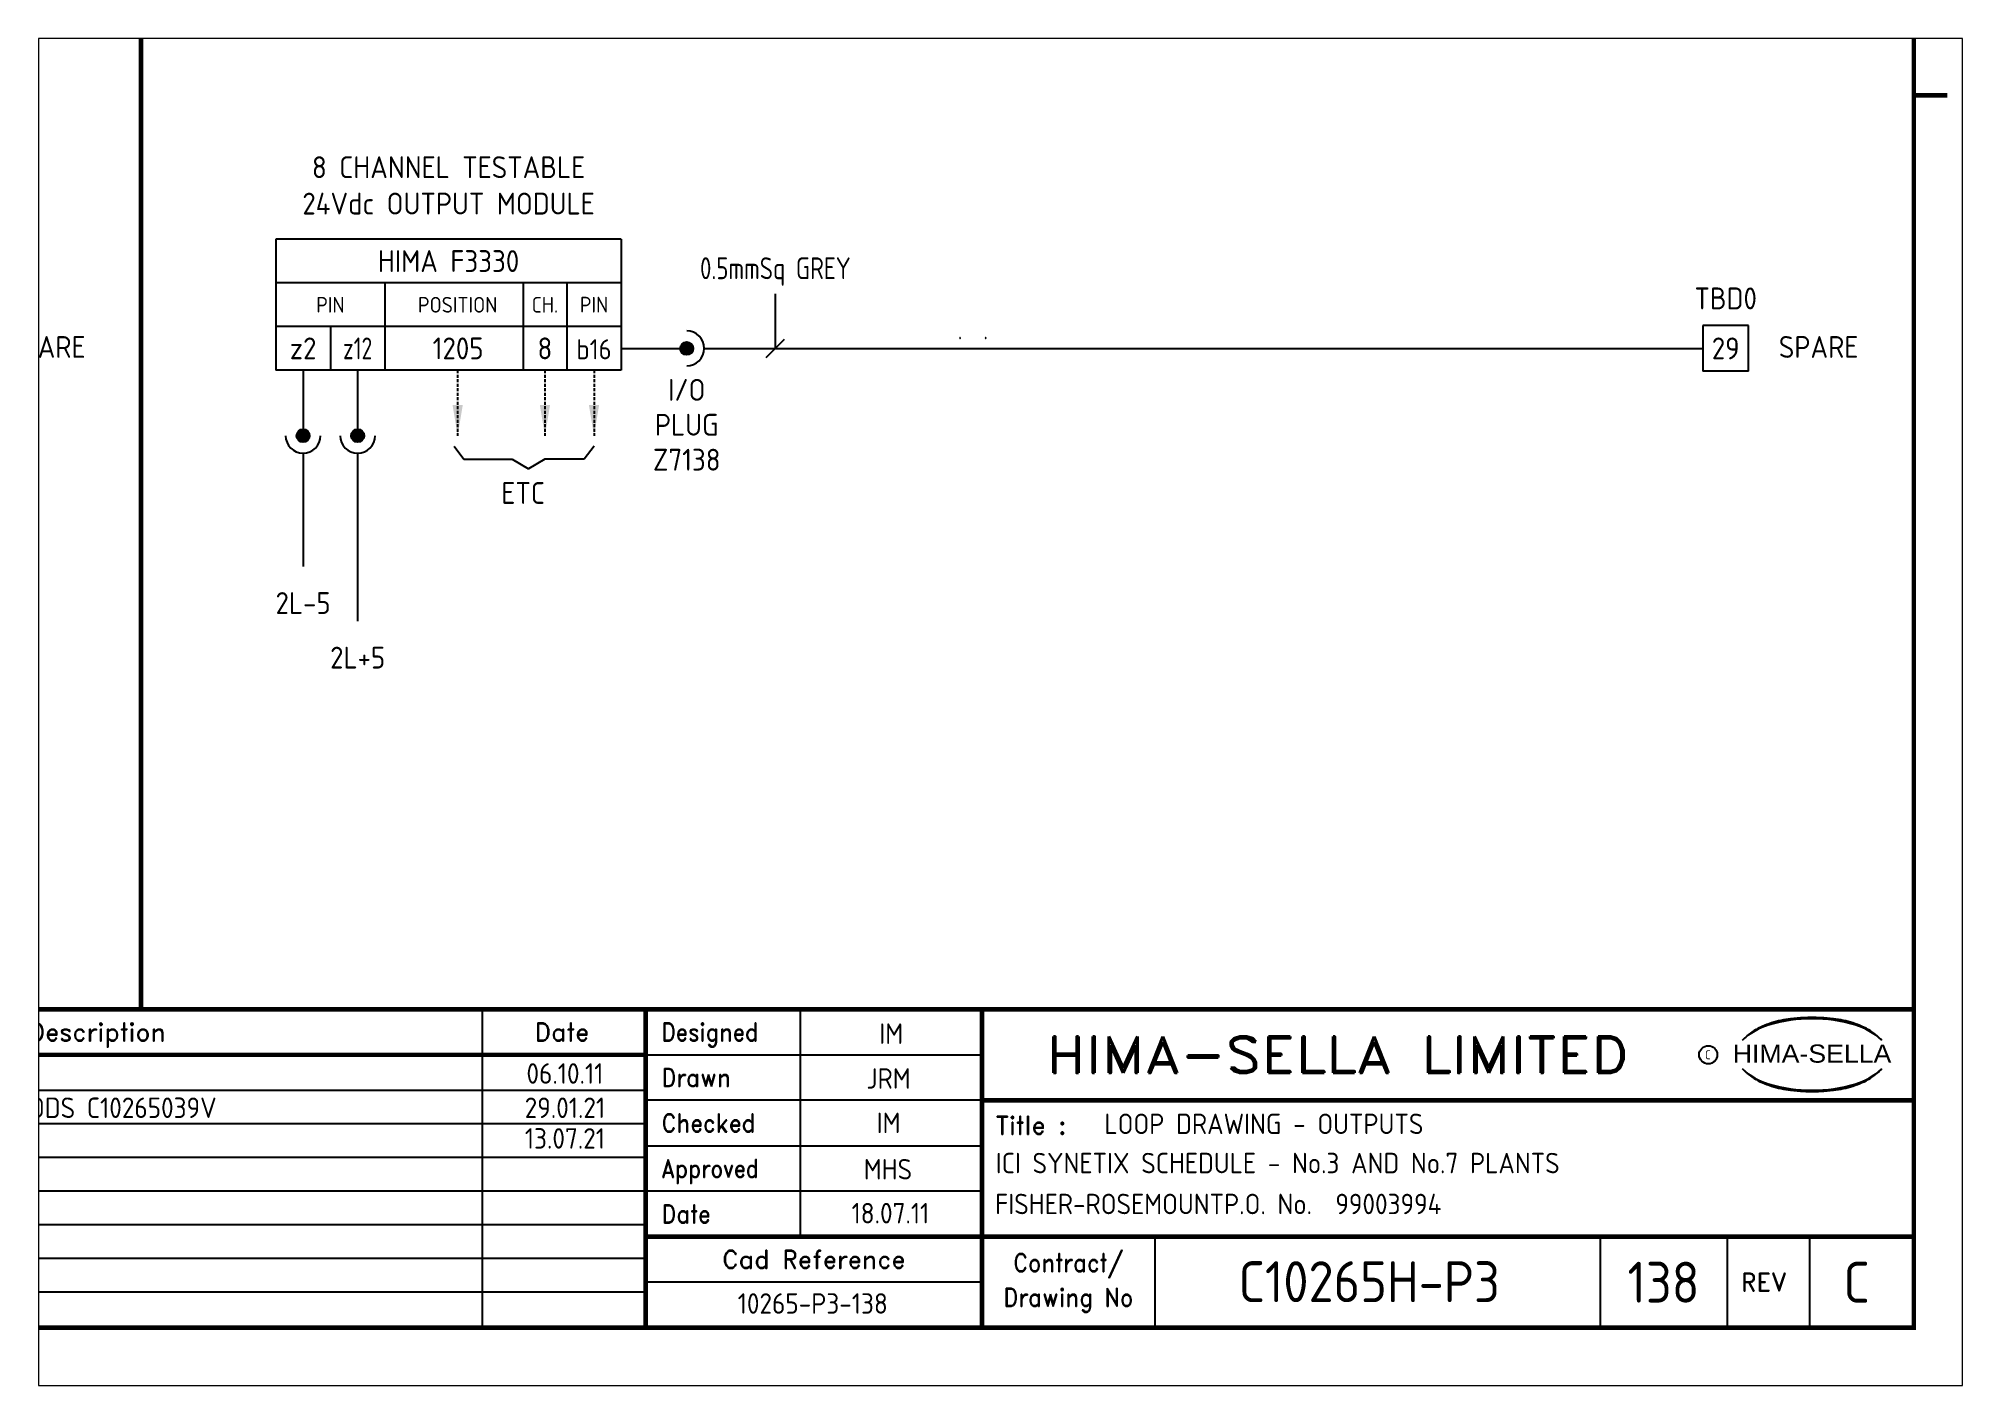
# Paper-space layout 'Layout1' of a CAD drawing. Extents: x 41 to 369, y 29 to 258.
# The model-space entities are those that its viewports show. They can reach past a viewport. Long polylines and large blocks are cut down to what shows.
import ezdxf
from ezdxf.enums import TextEntityAlignment as Align

# ---------------------------------------------------------------- set-up
doc = ezdxf.new("R2010")
doc.units = 0
doc.header["$LTSCALE"] = 0.25
doc.header["$MEASUREMENT"] = 0
doc.linetypes.add('HIDDEN2', pattern=[4.7625, 3.175, -1.5875])
for name, color, linetype in [('00-DRG_FRAME', 12, 'CONTINUOUS'), ('051-TEXT', 2, 'CONTINUOUS'), ('117', 7, 'CONTINUOUS'), ('117-TEXT', 2, 'CONTINUOUS')]:
    doc.layers.add(name, color=color, linetype=linetype)
doc.styles.add('ARIAL', font='arial.ttf', dxfattribs={"height": 2.5})
doc.styles.add('ISO', font='iso.shx')
doc.styles.add('ROMAND', font='ROMAND')

# ---------------------------------------------------------------- blocks, each defined once
blk = doc.blocks.new('A3-REVA')
at = {"layer": '051-TEXT', "style": 'ISO'}
for tag, p in [('DESIGNED', (292.01, 31.7)), ('A', (117.73, 27.28)), ('DES', (127.73, 27.28)), ('DRN', (137.73, 27.28)), ('CHKD', (147.73, 27.28)), ('APPD', (157.73, 27.28)), ('DATE', (256, 27.28)), ('DRAWN', (291.72, 26.77)), ('CHECKED', (291.72, 21.89)), ('APPD', (291.65, 16.79)), ('DATE', (291.92, 11.96))]:
    blk.add_attdef(tag, text='', height=2.25, dxfattribs=at).set_placement(p, align=Align.CENTER)
blk.add_attdef('DESCRIPTION', (165.03, 27.28), '', height=2.25, dxfattribs=at)
blk = doc.blocks.new('A3-REVB')
at = {"layer": '051-TEXT', "style": 'ISO'}
for tag, p in [('A', (124.85, -20.36)), ('DES', (134.85, -20.36)), ('DRN', (144.85, -20.36)), ('CHKD', (154.85, -20.36)), ('APPD', (164.85, -20.36)), ('DATE', (263.12, -20.36))]:
    blk.add_attdef(tag, text='', height=2.25, dxfattribs=at).set_placement(p, align=Align.CENTER)
blk.add_attdef('DESCRIPTION', (172.15, -20.36), '', height=2.25, dxfattribs=at)
blk = doc.blocks.new('A3-TITLE')
at = {"layer": '051-TEXT', "style": 'ISO'}
blk.add_attdef('TITLE_1', (315.46, 21.78), '', height=2.25, dxfattribs=at)
for tag, p in [('DRGNO', (376.96, 3.24)), ('REV.', (398.2, 3.24))]:
    blk.add_attdef(tag, text='', height=4.5, dxfattribs=at).set_placement(p, align=Align.CENTER)
blk = doc.blocks.new('A3-CONTRACT')
at = {"layer": '051-TEXT', "color": 41, "style": 'ISO'}
for tag, height, p in [('SCALE', 2.25, (106.71, 31.82)), ('DIMS', 2.25, (106.71, 26.8)), ('CONTRACT', 4.5, (344.94, 3.1)), ('CAD-REF', 2.25, (283.73, 1.84))]:
    blk.add_attdef(tag, text='', height=height, dxfattribs=at).set_placement(p, align=Align.CENTER)
for tag, p in [('TITLE_2', (303.86, 17.28)), ('TITLE_3', (303.79, 12.78))]:
    blk.add_attdef(tag, p, '', height=2.25, dxfattribs=at)

msp = doc.modelspace()

# ---------------------------------------------------------------- linework, layer by layer
at = {"layer": '00-DRG_FRAME'}
for p, q in [((247, 35.5), (247, 0.5)), ((282, 35.5), (282, 10.5)), ((265, 30.5), (302, 30.5)), ((265, 26.59), (112.7, 26.59)), ((302, 25.5), (265, 25.5)), ((265, 22.89), (112.7, 22.89)), ((265, 19.19), (112.7, 19.19)), ((265, 20.5), (302, 20.5)), ((265, 15.49), (112.7, 15.49)), ((302, 15.5), (265, 15.5)), ((265, 11.79), (112.7, 11.79)), ((321, 10.5), (321, 0.5)), ((370, 10.5), (370, 0.5)), ((384, 0.5), (384, 10.5)), ((393, 10.5), (393, 0.5)), ((265, 8.09), (112.7, 8.09)), ((265, 4.39), (112.7, 4.39)), ((302, 5.5), (265, 5.5))]:
    msp.add_line(p, q, dxfattribs=at)
at = {"layer": '00-DRG_FRAME', "const_width": 0.5}
msp.add_lwpolyline([(14.5, 0.5), (404.5, 0.5), (404.5, 271.5), (14.5, 271.5)], close=True, dxfattribs=at)
for points in [[(209.5, 35.5), (209.5, 266.5)], [(404.5, 136), (408.18, 136)], [(404.5, 35.5), (14.5, 35.5)], [(265, 35.5), (265, 0.5)], [(302, 0.5), (302, 35.5)], [(265, 30.5), (72.5, 30.5)], [(404.5, 25.5), (302, 25.5)], [(265, 10.5), (404.5, 10.5)]]:
    msp.add_lwpolyline(points, dxfattribs=at)
at = {"layer": '00-DRG_FRAME', "color": 3}
msp.add_circle((381.88, 30.5), 1, dxfattribs=at)
for centre, radius, start, end in [((391.78, 24.7), 9.76, 107.5931, 113.9452), ((393.1, 18.5), 15.94, 89.2698, 106.3911), ((392.1, 23.52), 10.99, 96.0146, 107.3203), ((393.29, 16.31), 18.28, 92.8917, 97.3734), ((393.24, 18.86), 15.73, 89.7805, 93.1738), ((393.36, 18.86), 15.73, 86.8262, 90.2195), ((393.51, 18.5), 15.94, 73.6089, 90.7302), ((393.31, 16.31), 18.28, 82.6266, 87.1083), ((394.51, 23.52), 10.99, 72.6797, 83.9854), ((394.83, 24.7), 9.76, 66.0548, 72.4069), ((390.6, 26.83), 7.24, 106.0532, 133.5024), ((390.88, 27.01), 7.3, 130.419, 136.057), ((390.11, 28.1), 5.98, 122.244, 131.6154), ((389.75, 28.78), 5.21, 111.8206, 122.8668), ((396, 26.83), 7.24, 46.4976, 73.9468), ((396.85, 28.78), 5.21, 57.1332, 68.1794), ((396.49, 28.1), 5.98, 48.3846, 57.756), ((395.73, 27.01), 7.3, 43.943, 49.581), ((390.88, 34.04), 7.3, 223.943, 229.581), ((390.6, 34.23), 7.24, 226.4976, 253.9468), ((390.11, 32.96), 5.98, 228.3846, 237.756), ((389.75, 32.28), 5.21, 237.1332, 248.1794), ((396, 34.23), 7.24, 286.0532, 313.5024), ((396.85, 32.28), 5.21, 291.8206, 302.8668), ((396.49, 32.96), 5.98, 302.244, 311.6154), ((395.73, 34.04), 7.3, 310.419, 316.057), ((391.78, 36.36), 9.76, 246.0548, 252.4069), ((393.1, 42.56), 15.94, 253.6089, 270.7302), ((392.1, 37.54), 10.99, 252.6797, 263.9854), ((393.29, 44.75), 18.28, 262.6266, 267.1083), ((393.24, 42.19), 15.73, 266.8262, 270.2195), ((393.51, 42.56), 15.94, 269.2698, 286.3911), ((393.36, 42.19), 15.73, 269.7805, 273.1738), ((393.31, 44.75), 18.28, 272.8917, 277.3734), ((394.51, 37.54), 10.99, 276.0146, 287.3203), ((394.83, 36.36), 9.76, 287.5931, 293.9452)]:
    msp.add_arc(centre, radius, start, end, dxfattribs=at)
at = {"layer": '117'}
for p, q in [((262.32, 120.17), (224.32, 120.17)), ((224.32, 120.17), (224.32, 105.77)), ((262.32, 120.17), (262.32, 105.77)), ((262.32, 115.37), (224.32, 115.37)), ((236.32, 115.37), (236.32, 105.77)), ((251.52, 115.37), (251.52, 105.77)), ((256.32, 115.37), (256.32, 105.77)), ((262.32, 110.57), (224.32, 110.57)), ((230.32, 110.57), (230.32, 105.77)), ((386.3, 110.67), (381.3, 110.67)), ((381.3, 110.67), (381.3, 105.67)), ((386.3, 105.67), (386.3, 110.67)), ((262.32, 108.17), (269.52, 108.17)), ((271.44, 108.17), (381.3, 108.17)), ((262.32, 105.77), (224.32, 105.77)), ((227.32, 105.77), (227.32, 98.57)), ((233.32, 105.77), (233.32, 98.57)), ((386.3, 105.67), (381.3, 105.67)), ((243.92, 97.43), (245, 95.99)), ((259.32, 97.43), (258.24, 95.99)), ((227.32, 96.65), (227.32, 84.17)), ((233.32, 96.65), (233.32, 78.17)), ((245, 95.99), (250.32, 95.99)), ((250.32, 95.99), (252.12, 94.91)), ((253.92, 95.99), (252.12, 94.91)), ((258.24, 95.99), (253.92, 95.99))]:
    msp.add_line(p, q, dxfattribs=at)
at = {"layer": '117', "color": 3}
for p, q in [((279.27, 108.17), (279.27, 114.17)), ((278.27, 107.17), (280.27, 109.17))]:
    msp.add_line(p, q, dxfattribs=at)
at = {"layer": '117', "linetype": 'HIDDEN2'}
for p, q in [((244.32, 105.77), (244.32, 98.57)), ((253.92, 105.77), (253.92, 98.57)), ((259.32, 105.77), (259.32, 98.57))]:
    msp.add_line(p, q, dxfattribs=at)
at = {"layer": '117'}
for centre, radius in [((269.52, 108.17), 0.72), ((269.52, 108.17), 0.624), ((269.52, 108.17), 0.528), ((269.52, 108.17), 0.432), ((269.52, 108.17), 0.336), ((269.52, 108.17), 0.24), ((269.52, 108.17), 0.144), ((269.52, 108.17), 0.048), ((227.32, 98.57), 0.72), ((227.32, 98.57), 0.624), ((227.32, 98.57), 0.528), ((227.32, 98.57), 0.432), ((227.32, 98.57), 0.336), ((227.32, 98.57), 0.24), ((227.32, 98.57), 0.144), ((227.32, 98.57), 0.048), ((233.32, 98.57), 0.72), ((233.32, 98.57), 0.624), ((233.32, 98.57), 0.528), ((233.32, 98.57), 0.432), ((233.32, 98.57), 0.336), ((233.32, 98.57), 0.24), ((233.32, 98.57), 0.144), ((233.32, 98.57), 0.048)]:
    msp.add_circle(centre, radius, dxfattribs=at)
for centre, start, end in [((269.52, 108.17), 270, 90), ((227.32, 98.57), 180, 0), ((233.32, 98.57), 180, 0)]:
    msp.add_arc(centre, 1.92, start, end, dxfattribs=at)
for points in [[(244.88, 101.93), (243.76, 101.93), (244.32, 98.57)], [(254.48, 101.93), (253.36, 101.93), (253.92, 98.57)], [(259.88, 101.93), (258.76, 101.93), (259.32, 98.57)]]:
    msp.add_solid(points, dxfattribs=at)

# ---------------------------------------------------------------- block references
at = {"layer": '00-DRG_FRAME'}
ref = msp.add_blockref('A3-CONTRACT', (-0.35, 0.19), dxfattribs=at)
ref.add_attrib('TITLE_2', 'ICI SYNETIX SCHEDULE - No.3 AND No.7 PLANTS', (303.51, 17.47), dxfattribs={"layer": '051-TEXT', "color": 41, "height": 2.25, "style": 'ISO'})
ref.add_attrib('TITLE_3', 'FISHER-ROSEMOUNTP.O. No.  99003994', (303.44, 12.97), dxfattribs={"layer": '051-TEXT', "color": 41, "height": 2.25, "style": 'ISO'})
ref.add_attrib('CAD-REF', '10265-P3-138', dxfattribs={"layer": '051-TEXT', "color": 41, "height": 2.25, "style": 'ISO'}).set_placement((283.38, 2.03), align=Align.CENTER)
ref.add_attrib('CONTRACT', 'C10265H-P3', dxfattribs={"layer": '051-TEXT', "color": 41, "height": 4.5, "style": 'ISO'}).set_placement((344.59, 3.3), align=Align.CENTER)
ref = msp.add_blockref('A3-REVA', (0, 0), dxfattribs=at)
ref.add_attrib('DESIGNED', 'IM', dxfattribs={"layer": '051-TEXT', "height": 2.25, "style": 'ISO'}).set_placement((292.01, 31.7), align=Align.CENTER)
ref.add_attrib('DRAWN', 'JRM', dxfattribs={"layer": '051-TEXT', "height": 2.25, "style": 'ISO'}).set_placement((291.72, 26.77), align=Align.CENTER)
ref.add_attrib('CHECKED', 'IM', dxfattribs={"layer": '051-TEXT', "height": 2.25, "style": 'ISO'}).set_placement((291.72, 21.89), align=Align.CENTER)
ref.add_attrib('APPD', 'MHS', dxfattribs={"layer": '051-TEXT', "height": 2.25, "style": 'ISO'}).set_placement((291.65, 16.79), align=Align.CENTER)
ref.add_attrib('DATE', '18.07.11', dxfattribs={"layer": '051-TEXT', "height": 2.25, "style": 'ISO'}).set_placement((291.92, 11.96), align=Align.CENTER)
for name, p, values in [('A3-REVB', (-7, 47.68), {'A': 'A', 'DES': 'IM', 'DRN': 'AB', 'CHKD': 'AD', 'APPD': 'CT', 'DESCRIPTION': 'WIRE NUMBERS ADDED', 'DATE': '06.10.11'}), ('A3-REVB', (-7, 43.91), {'A': 'B', 'DES': 'DP', 'DRN': 'DB', 'CHKD': 'EEM', 'APPD': 'CT', 'DESCRIPTION': 'PLANT 3 ESD CABINET MODS C10265039V', 'DATE': '29.01.21'}), ('A3-TITLE', (0, 0), {'TITLE_1': 'LOOP DRAWING - OUTPUTS', 'DRGNO': '138', 'REV.': 'C'}), ('A3-REVB', (-7, 40.54), {'A': 'C', 'DES': '.', 'DRN': '.', 'CHKD': '.', 'APPD': 'CT', 'DESCRIPTION': 'AS BUILT C10265039V ', 'DATE': '13.07.21'})]:
    msp.add_blockref(name, p, dxfattribs=at).add_auto_attribs(values)

# ---------------------------------------------------------------- texts
at = {"layer": '00-DRG_FRAME', "color": 4, "style": 'ROMAND'}
for s, p in [('Description', (204.69, 32)), ('Date', (255.79, 32))]:
    msp.add_text(s, height=2, dxfattribs=at).set_placement(p, align=Align.CENTER)
for s, width, p in [('Designed', 0.87, (266.75, 32)), ('Drawn', 0.9, (266.75, 27)), ('Checked', 0.9, (266.75, 22)), ('Approved', 0.85, (266.75, 17)), ('Date', 0.9, (266.75, 12))]:
    msp.add_text(s, height=2, dxfattribs=dict(at, width=width)).set_placement(p)
at = {"layer": '00-DRG_FRAME', "style": 'ROMAND', "width": 1.15}
msp.add_text('HIMA-SELLA LIMITED', height=4, dxfattribs=at).set_placement((341.1, 30.5), align=Align.MIDDLE)
at = {"layer": '00-DRG_FRAME', "color": 3, "style": 'ISO', "width": 0.9}
msp.add_text('C', height=1, dxfattribs=at).set_placement((381.84, 30), align=Align.CENTER)
at = {"layer": '00-DRG_FRAME', "style": 'ARIAL', "width": 1.05}
msp.add_text('HIMA-SELLA', height=2, dxfattribs=at).set_placement((393.3, 29.63), align=Align.CENTER)
at = {"layer": '00-DRG_FRAME', "color": 4, "style": 'ROMAND'}
msp.add_text('Title :', height=2, dxfattribs=at).set_placement((303.5, 21.75))
for s, p in [('Cad Reference', (283.5, 8)), ('REV', (388, 5.5))]:
    msp.add_text(s, height=2, dxfattribs=at).set_placement(p, align=Align.MIDDLE)
at = {"layer": '00-DRG_FRAME', "color": 4, "style": 'ROMAND', "width": 0.9}
for s, p in [('Contract/', (311.5, 7.5)), ('Drawing No', (311.5, 3.5))]:
    msp.add_text(s, height=2, dxfattribs=at).set_placement(p, align=Align.MIDDLE)
at = {"layer": '117-TEXT', "style": 'ISO'}
for s, height, p in [('8 CHANNEL TESTABLE', 2.4, (243.32, 126.89)), ('24Vdc OUTPUT MODULE', 2.4, (243.32, 122.89)), ('HIMA F3330', 2.4, (243.32, 116.57)), ('PIN', 1.728, (230.32, 112.1)), ('POSITION', 1.728, (244.32, 112.1)), ('CH.', 1.728, (253.92, 112.1)), ('PIN', 1.73, (259.32, 112.11)), ('z2', 2.4, (227.32, 106.97)), ('1205', 2.4, (244.37, 106.97)), ('8', 2.4, (253.92, 106.97)), ('b16', 2.2, (259.32, 106.97)), ('I/O', 2.4, (269.52, 102.41)), ('PLUG', 2.4, (269.52, 98.57)), ('Z7138', 2.4, (269.52, 94.73)), ('ETC', 2.4, (251.52, 91.07))]:
    msp.add_text(s, height=height, dxfattribs=at).set_placement(p, align=Align.CENTER)
for s, width, p in [('0.5mmSq GREY', 0.85, (279.27, 115.78)), ('z12', 0.8, (233.32, 106.97))]:
    msp.add_text(s, height=2.4, dxfattribs=dict(at, width=width)).set_placement(p, align=Align.CENTER)
for s, p in [('TBD0', (383.8, 113.67)), ('SPARE', (199.02, 108.33)), ('29', (383.8, 108.17)), ('SPARE', (394.02, 108.33)), ('2L-5', (227.32, 80.17)), ('2L+5', (233.32, 74.17))]:
    msp.add_text(s, height=2.4, dxfattribs=at).set_placement(p, align=Align.MIDDLE)
at = {"layer": '117-TEXT', "color": 3, "style": 'ISO'}
msp.add_text('.  .', height=2, dxfattribs=at).set_placement((299.32, 110.17), align=Align.MIDDLE_LEFT)

psp = doc.layouts.get("Layout1")

# ---------------------------------------------------------------- viewports
at = {"layer": '00-DRG_FRAME'}
psp.add_viewport(center=(205.05, 143.5), size=(328.08, 229.5991), view_center_point=(304.03, 68.19), view_height=148.1076, dxfattribs=at)

doc.saveas('drawing.dxf')
